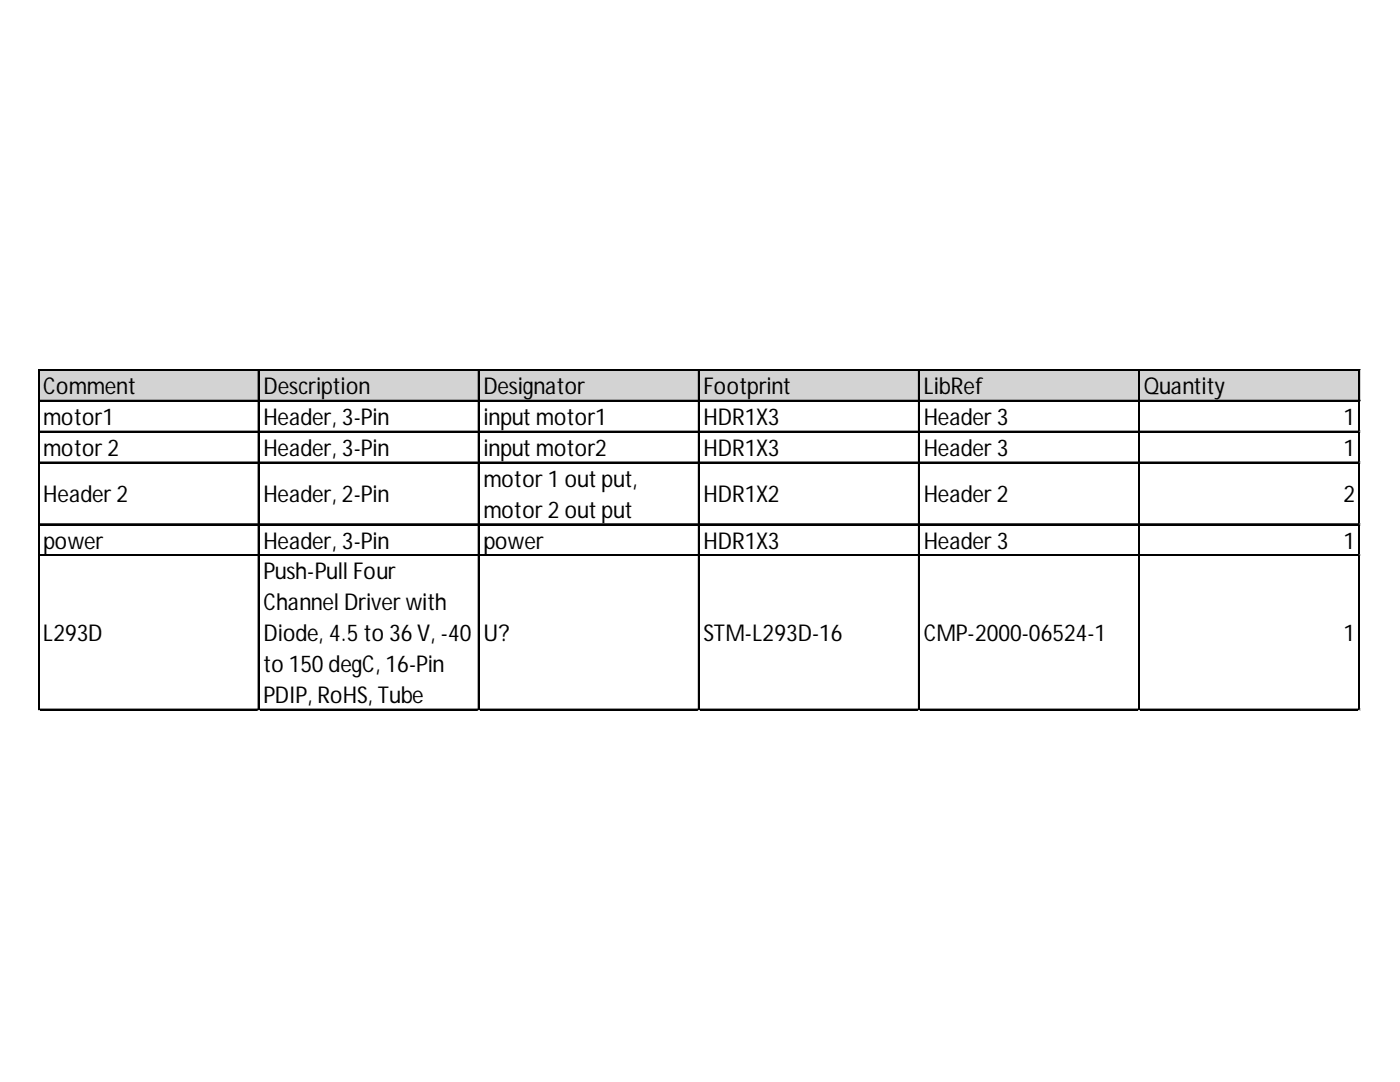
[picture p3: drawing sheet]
<svg xmlns="http://www.w3.org/2000/svg" width="279mm" height="216mm" viewBox="0 0 279 216" stroke-linecap="round" stroke-linejoin="round" font-family="sans-serif">
<defs><g id="words">
<g font-size="4.6">
<text x="8.6" y="78.6">Comment</text>
<text x="52.6" y="78.6">Description</text>
<text x="96.5" y="78.6">Designator</text>
<text x="140.4" y="78.6">Footprint</text>
<text x="184.3" y="78.6">LibRef</text>
<text x="228.3" y="78.6">Quantity</text>
<text x="8.6" y="84.8">motor1</text>
<text x="52.6" y="84.8">Header, 3-Pin</text>
<text x="96.5" y="84.8">input motor1</text>
<text x="140.4" y="84.8">HDR1X3</text>
<text x="184.3" y="84.8">Header3</text>
<text x="268.1" y="84.8">1</text>
<text x="8.6" y="91">motor2</text>
<text x="52.6" y="91">Header, 3-Pin</text>
<text x="96.5" y="91">input motor2</text>
<text x="140.4" y="91">HDR1X3</text>
<text x="184.3" y="91">Header3</text>
<text x="268.1" y="91">1</text>
<text x="8.6" y="100.2">Header2</text>
<text x="52.6" y="100.2">Header, 2-Pin</text>
<text x="96.5" y="97.1">motor1 out put,</text>
<text x="140.4" y="100.2">HDR1X2</text>
<text x="184.3" y="100.2">Header2</text>
<text x="268.1" y="100.2">2</text>
<text x="96.5" y="103.3">motor2 out put</text>
<text x="8.6" y="109.5">power</text>
<text x="52.6" y="109.5">Header, 3-Pin</text>
<text x="96.5" y="109.5">power</text>
<text x="140.4" y="109.5">HDR1X3</text>
<text x="184.3" y="109.5">Header3</text>
<text x="268.1" y="109.5">1</text>
<text x="52.6" y="115.6">Push-Pull Four</text>
<text x="52.6" y="121.8">Channel Driverwith</text>
<text x="8.6" y="127.9">L293D</text>
<text x="52.6" y="127.9">Diode, 4.5 to36 V, -40</text>
<text x="96.5" y="127.9">U?</text>
<text x="140.4" y="127.9">STM-L293D-16</text>
<text x="184.3" y="127.9">CMP-2000-06524-1</text>
<text x="268.1" y="127.9">1</text>
<text x="52.6" y="134.1">to150 degC, 16-Pin</text>
<text x="52.6" y="140.3">PDIP, RoHS, Tube</text>
</g>
</g></defs>
<path d="M7.8 73.9h263.7v6.2h-263.7z" fill="#d3d3d3"/>
<g fill="none" stroke="#000" stroke-width=".26">
<path d="M7.6 73.7v68.1M7.7 73.7v68.1M7.9 73.7h263.5M7.9 73.9h263.5M7.9 79.9h263.5M51.5 74v67.8M51.7 74v67.8M95.5 74v67.8M95.6 74v67.8M139.4 74v67.8M139.5 74v67.8M183.3 74v67.8"/>
<path d="M183.4 74v67.8M227.2 74v67.8M227.4 74v67.8M271.2 74v67.8M271.3 74v67.8M7.9 80h263.5M7.9 86.1h263.5M7.9 86.2h263.5M7.9 92.2h263.5M7.9 92.3h263.5M7.9 104.5h263.5M7.9 104.7h263.5"/>
<path d="M7.9 110.7h263.5M7.9 110.8h263.5M7.9 141.5h263.5M7.9 141.6h263.5"/>
</g>
<path d="M7.6 141.8h.1" fill="none" stroke="#d4d4d4" stroke-width=".26"/>
<path d="M7.6 141.8h.3z" fill="#d4d4d4"/>
<path d="M51.5 141.8h.1" fill="none" stroke="#d4d4d4" stroke-width=".26"/>
<path d="M51.5 141.8h.3z" fill="#d4d4d4"/>
<path d="M95.5 141.8h.1" fill="none" stroke="#d4d4d4" stroke-width=".26"/>
<path d="M95.5 141.8h.2z" fill="#d4d4d4"/>
<path d="M139.4 141.8h.1" fill="none" stroke="#d4d4d4" stroke-width=".26"/>
<path d="M139.4 141.8h.2z" fill="#d4d4d4"/>
<path d="M183.3 141.8h.1" fill="none" stroke="#d4d4d4" stroke-width=".26"/>
<path d="M183.3 141.8h.3z" fill="#d4d4d4"/>
<path d="M227.2 141.8h.1" fill="none" stroke="#d4d4d4" stroke-width=".26"/>
<path d="M227.2 141.8h.3z" fill="#d4d4d4"/>
<path d="M271.2 141.8h.1" fill="none" stroke="#d4d4d4" stroke-width=".26"/>
<path d="M271.2 141.8h.2z" fill="#d4d4d4"/>
<path d="M271.4 86.1h.1" fill="none" stroke="#d4d4d4" stroke-width=".26"/>
<path d="M271.4 86.1l.1 .2z" fill="#d4d4d4"/>
<path d="M271.4 92.2h.1" fill="none" stroke="#d4d4d4" stroke-width=".26"/>
<path d="M271.4 92.2l.1 .3z" fill="#d4d4d4"/>
<path d="M271.4 104.5h.1" fill="none" stroke="#d4d4d4" stroke-width=".26"/>
<path d="M271.4 104.5l.1 .3z" fill="#d4d4d4"/>
<path d="M271.4 110.7h.1" fill="none" stroke="#d4d4d4" stroke-width=".26"/>
<path d="M271.4 110.7l.1 .3z" fill="#d4d4d4"/>
<path d="M271.4 141.5h.1" fill="none" stroke="#d4d4d4" stroke-width=".26"/>
<path d="M271.4 141.5l.1 .3z" fill="#d4d4d4"/>
<use href="#words"/>
</svg>
